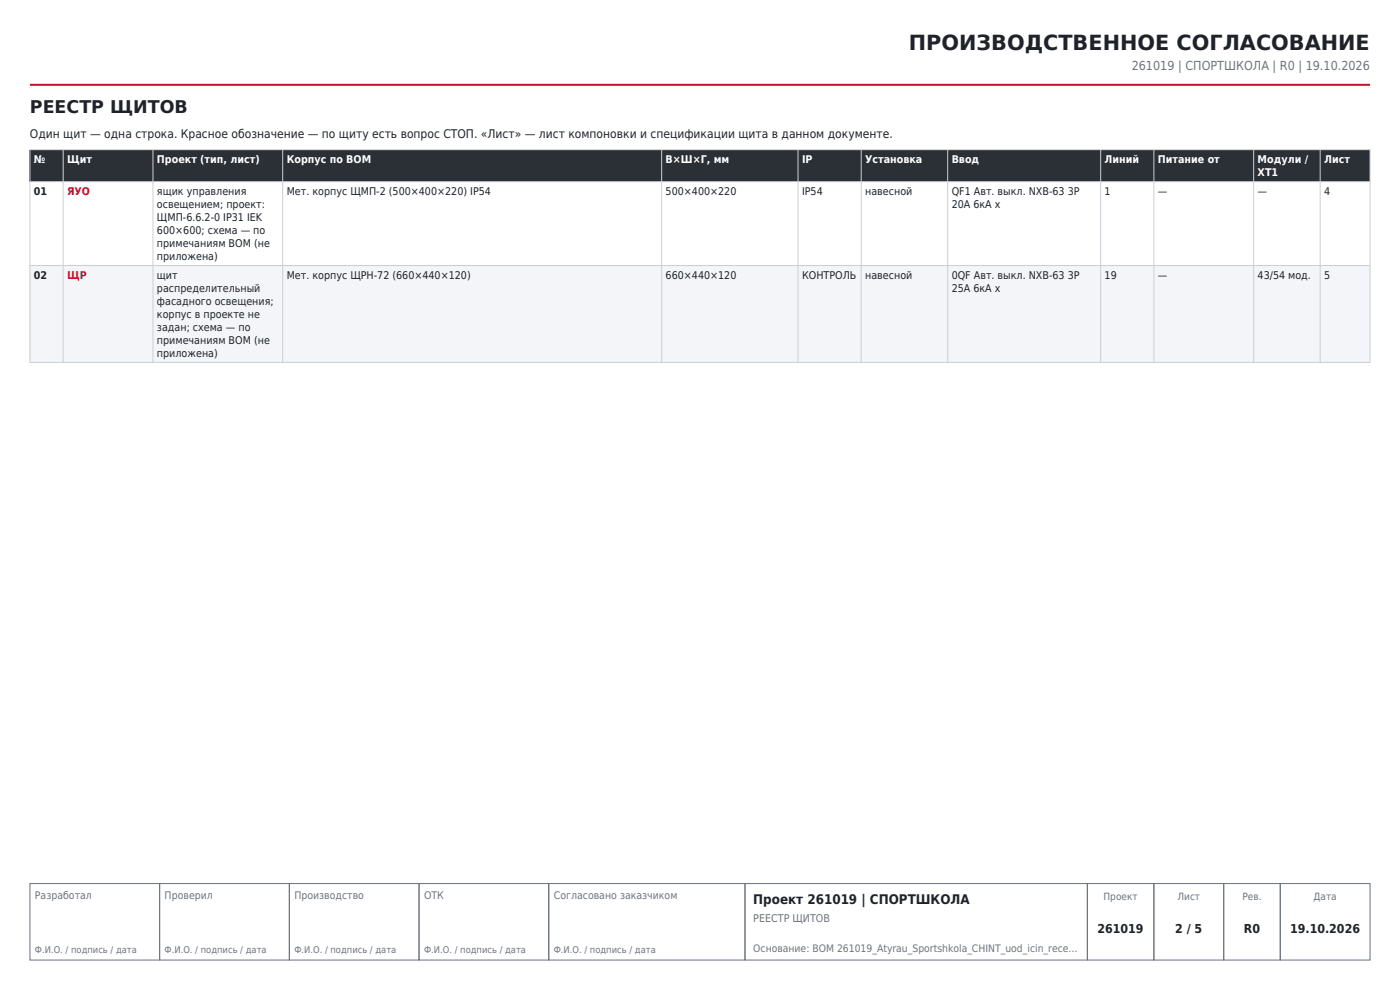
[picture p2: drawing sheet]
<svg xmlns="http://www.w3.org/2000/svg" width="297mm" height="210mm" viewBox="0 0 297 210" stroke-linecap="round" stroke-linejoin="round" font-family="sans-serif">
<defs><g id="words">
<text font-size="4.4" fill="#1f2329" x="192.8" y="10.6">ПРОИЗВОДСТВЕННОЕ СОГЛАСОВАНИЕ</text>
<text font-size="3.7" fill="#1f2329" x="6.3" y="24">РЕЕСТР ЩИТОВ</text>
<text font-size="2.8" fill="#1f2329" x="159.8" y="191.7">Проект 261019 | СПОРТШКОЛА</text>
<text font-size="2.6" fill="#6b7280" x="240.1" y="14.8">261019 | СПОРТШКОЛА | R0 | 19.10.2026</text>
<g font-size="2.6" fill="#1f2329">
<text x="232.8" y="198">261019</text>
<text x="249.3" y="198">2 / 5</text>
<text x="263.9" y="198">R0</text>
<text x="273.7" y="198">19.10.2026</text>
</g>
<text font-size="2.5" fill="#1f2329" x="6.3" y="29.3">Один щит — одна строка. Красное обозначение — по щиту есть вопрос СТОП. «Лист» — лист компоновки и спецификации щита в данном документе.</text>
<g font-size="2.3" fill="#fff">
<text x="7.2" y="34.6">№</text>
<text x="14.3" y="34.6">Щит</text>
<text x="33.3" y="34.6">Проект (тип, лист)</text>
<text x="60.8" y="34.6">Корпус по BOM</text>
<text x="141.2" y="34.6">В×Ш×Г, мм</text>
<text x="170.1" y="34.6">IP</text>
<text x="183.5" y="34.6">Установка</text>
<text x="201.9" y="34.6">Ввод</text>
<text x="234.3" y="34.6">Линий</text>
<text x="245.6" y="34.6">Питание от</text>
<text x="266.8" y="34.6">Модули /</text>
<text x="280.9" y="34.6">Лист</text>
<text x="266.8" y="37.4">XT1</text>
</g>
<g font-size="2.3" fill="#1f2329">
<text x="7.2" y="41.4">01</text>
<text x="33.3" y="41.4">ящик управления</text>
<text x="60.8" y="41.4">Мет. корпус ЩМП-2 (500×400×220) IP54</text>
<text x="141.2" y="41.4">500×400×220</text>
<text x="170.1" y="41.4">IP54</text>
<text x="183.5" y="41.4">навесной</text>
<text x="201.9" y="41.4">QF1 Авт. выкл. NXB-63 3P</text>
<text x="234.3" y="41.4">1</text>
<text x="245.6" y="41.4">—</text>
<text x="266.8" y="41.4">—</text>
<text x="280.9" y="41.4">4</text>
<text x="33.3" y="44.2">освещением; проект:</text>
<text x="33.3" y="46.9">ЩМП-6.6.2-0 IP31 IEK</text>
<text x="201.9" y="44.2">20A 6кА х</text>
<text x="33.3" y="49.7">600×600; схема — по</text>
<text x="33.3" y="52.4">примечаниям BOM (не</text>
<text x="7.2" y="59.2">02</text>
<text x="33.3" y="55.2">приложена)</text>
<text x="33.3" y="59.2">щит</text>
<text x="60.8" y="59.2">Мет. корпус ЩРН-72 (660×440×120)</text>
<text x="141.2" y="59.2">660×440×120</text>
<text x="170.1" y="59.2">КОНТРОЛЬ</text>
<text x="183.5" y="59.2">навесной</text>
<text x="201.9" y="59.2">0QF Авт. выкл. NXB-63 3P</text>
<text x="234.3" y="59.2">19</text>
<text x="245.6" y="59.2">—</text>
<text x="266.8" y="59.2">43/54 мод.</text>
<text x="280.9" y="59.2">5</text>
<text x="33.3" y="62">распределительный</text>
<text x="33.3" y="64.7">фасадного освещения;</text>
<text x="201.9" y="62">25A 6кА х</text>
<text x="33.3" y="67.5">корпус в проекте не</text>
<text x="33.3" y="70.2">задан; схема — по</text>
<text x="33.3" y="73">примечаниям BOM (не</text>
<text x="33.3" y="75.7">приложена)</text>
</g>
<g font-size="2.3" fill="#c8102e">
<text x="14.3" y="41.4">ЯУО</text>
<text x="14.3" y="59.2">ЩР</text>
</g>
<text font-size="2.3" fill="#6b7280" x="159.8" y="195.5">РЕЕСТР ЩИТОВ</text>
<g font-size="2.2" fill="#6b7280">
<text x="7.4" y="190.6">Разработал</text>
<text x="34.9" y="190.6">Проверил</text>
<text x="62.4" y="190.6">Производство</text>
<text x="90" y="190.6">ОТК</text>
<text x="117.5" y="190.6">Согласовано заказчиком</text>
<text x="159.8" y="201.9">Основание: BOM 261019_Atyrau_Sportshkola_CHINT_uod_icin_rece…</text>
</g>
<g font-size="2.1" fill="#6b7280">
<text x="234.1" y="190.9">Проект</text>
<text x="249.8" y="190.9">Лист</text>
<text x="263.6" y="190.9">Рев.</text>
<text x="278.7" y="190.9">Дата</text>
</g>
<g font-size="2" fill="#6b7280">
<text x="7.4" y="202.2">Ф.И.О. / подпись / дата</text>
<text x="34.9" y="202.2">Ф.И.О. / подпись / дата</text>
<text x="62.4" y="202.2">Ф.И.О. / подпись / дата</text>
<text x="90" y="202.2">Ф.И.О. / подпись / дата</text>
<text x="117.5" y="202.2">Ф.И.О. / подпись / дата</text>
</g>
</g></defs>
<path d="M6.3 18h284.4" fill="none" stroke="#c8102e" stroke-width=".42"/>
<path d="M6.3 187.4h27.6v16.2h-27.6zM33.9 187.4h27.5v16.2h-27.5zM61.4 187.4h27.5v16.2h-27.5zM88.9 187.4h27.5v16.2h-27.5zM116.4 187.4h41.6v16.2h-41.6zM158 187.4h72.7v16.2h-72.7zM230.7 187.4h14.1v16.2h-14.1zM244.8 187.4h14.8v16.2h-14.8zM259.6 187.4h12v16.2h-12zM271.6 187.4h19.1v16.2h-19.1z" fill="none" stroke="#6b7280" stroke-width=".21"/>
<path d="M6.3 31.7h284.4v6.8h-284.4z" fill-rule="evenodd" fill="#2b2f36"/>
<path d="M6.3 56.3h284.4v20.6h-284.4z" fill-rule="evenodd" fill="#f3f5f8"/>
<g fill="none" stroke="#c9ced6" stroke-width=".21">
<path d="M6.3 31.7h284.4v45.2h-284.4zM6.3 38.5h284.4M13.4 31.7v45.2M32.5 31.7v45.2M60 31.7v45.2M140.4 31.7v45.2M169.3 31.7v45.2M182.7 31.7v45.2M201 31.7v45.2M233.5 31.7v45.2M244.8 31.7v45.2M266 31.7v45.2"/>
<path d="M280.1 31.7v45.2M6.3 56.3h284.4"/>
</g>
<use href="#words"/>
</svg>
